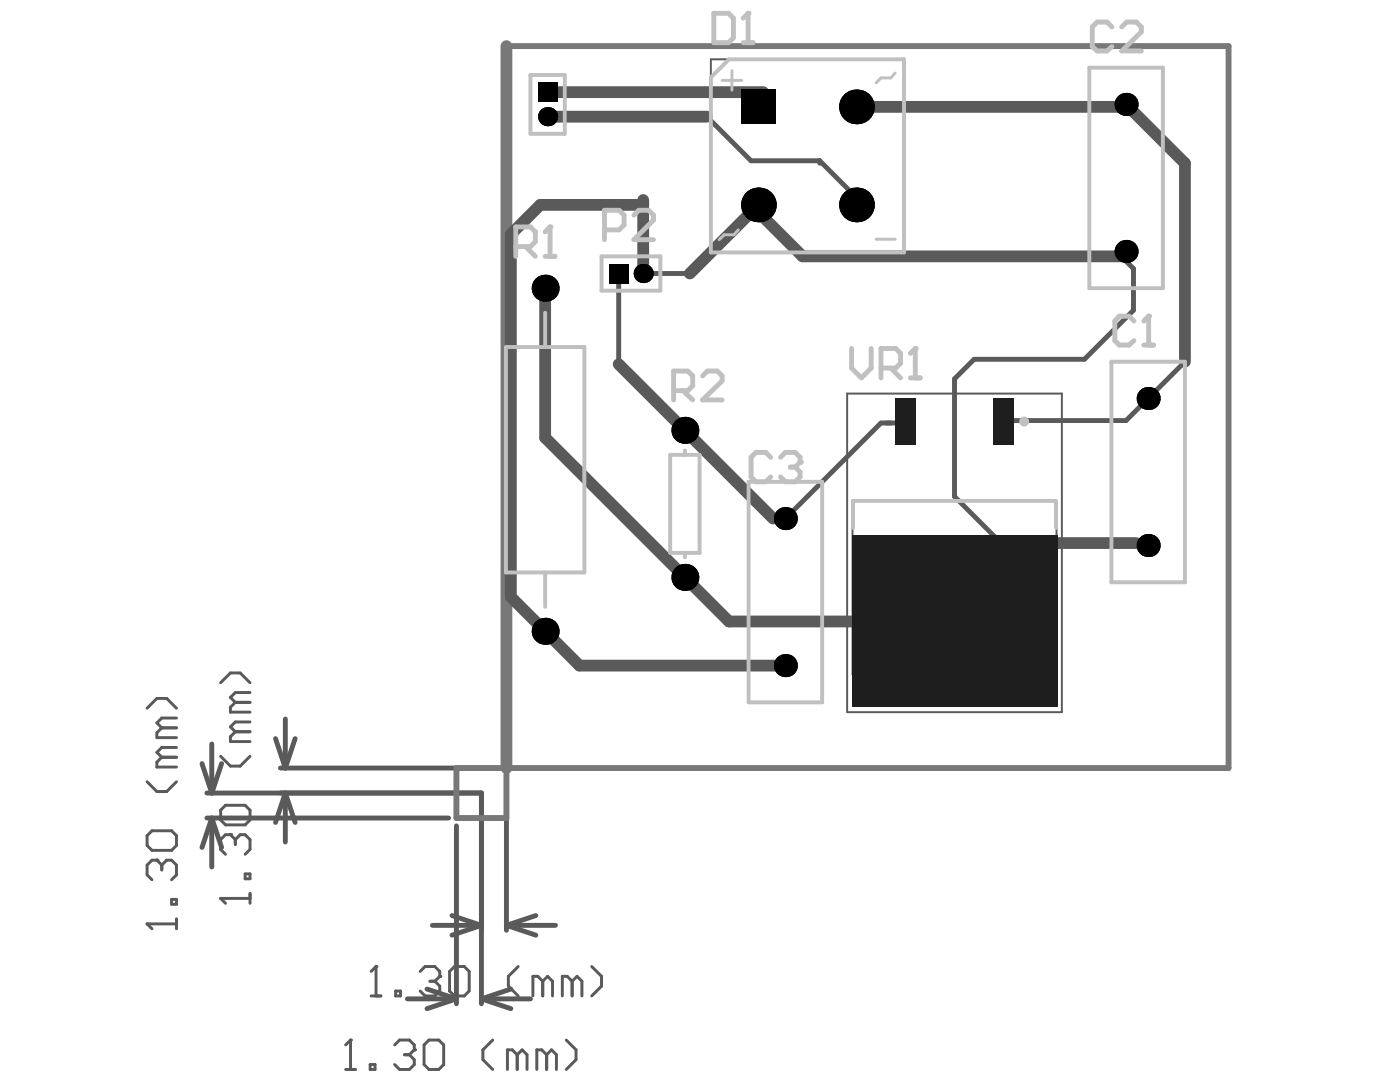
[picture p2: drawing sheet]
<svg xmlns="http://www.w3.org/2000/svg" width="279mm" height="216mm" viewBox="0 0 279 216" stroke-linecap="round" stroke-linejoin="round" font-family="sans-serif">
<path d="M141.9 11.8h38.5v38.6h-38.5zM169.1 78.5h42.8v63.6h-42.8zM170.1 100h40.7v34.6h-40.7zM188.5 110.3h4M190.5 108.4v3.9" fill="none" stroke="#5a5a5a" stroke-width=".39"/>
<g fill="none" stroke="#5a5a5a" stroke-width=".98">
<path d="M40.3 152.4l2 5.8M41.3 158.2h54.8v42.1M42.3 148.5v9.7M44.2 152.4l-1.9 5.8M55 147.4l1.9 5.9M56 153.3h42.9M56.9 158.2l2 5.9M56.9 158.2l-1.9 5.9M56.9 143.5v9.8M56.9 158.2v9.8M58.9 147.4l-2 5.9M101.1 154.8v30.8"/>
<path d="M41.3 163.2h48.2M42.3 163.2l1.9 5.9M42.3 163.2v9.8M42.3 163.2l-2 5.9M91.1 164.8v35.5M81.3 199.3h9.8M85.2 197.4l5.9 1.9M86.3 184.6h9.8M90.2 182.7l5.9 1.9M91.1 199.3l-5.9 2M96.1 199.3h9.8M96.1 199.3l5.8 2"/>
<path d="M96.1 184.6l-5.9 2M101.1 184.6h9.8M101.1 184.6l5.8 2M101.9 197.4l-5.8 1.9M106.9 182.7l-5.8 1.9"/>
</g>
<path d="M44 179.3h5.9M49.9 178.3v1.9" fill="none" stroke="#5a5a5a" stroke-width=".59"/>
<circle cx="44" cy="179.3" r=".29" fill="#5a5a5a"/>
<path d="M44 179.3l1 .9M46 166.6h-1l-1 .9v2l1 1M48.9 174.4h1v1h-1z" fill="none" stroke="#5a5a5a" stroke-width=".59"/>
<circle cx="46" cy="166.6" r=".29" fill="#5a5a5a"/>
<g fill="none" stroke="#5a5a5a" stroke-width=".59">
<path d="M44 136.2l2-1.9h1.9l2 1.9M49.9 138.2h-2.9l-1 1 1 .9M44 150.9l2 2h1.9l2-2M47 146l-1 1v1h3.9M47 140.1l-1 1v1h3.9M47 146h2.9M47 140.1h2.9M49.9 144.1h-2.9l-1 .9 1 1M44 161.7l1-1h3.9l1 1v1.9l-1 1h-3.9l-1-1zM46 166.6l1 .9M47 167.5v1M47 167.5l.9-.9h1l1 .9v2l-1 1"/>
<path d="M69 213.4h1.9M70 207.5v5.9"/>
</g>
<circle cx="70" cy="207.5" r=".29" fill="#5a5a5a"/>
<path d="M70 207.5l-1 1M73.9 212.4h.9v1h-.9zM78.8 208.5l.9-1h2l1 1v1" fill="none" stroke="#5a5a5a" stroke-width=".59"/>
<circle cx="82.7" cy="209.5" r=".29" fill="#5a5a5a"/>
<g fill="none" stroke="#5a5a5a" stroke-width=".59">
<path d="M74.1 198.7h1.9M75 192.9v5.8M80.7 210.5h1M81.7 210.5l1 .9v1l-1 1h-2l-.9-1M82.7 209.5l-1 1M84.6 208.5l1-1h2l.9 1v3.9l-.9 1h-2l-1-1zM98.3 207.5l-1.9 2v1.9l1.9 2M103.2 210.5l-1-1h-.9v3.9M103.2 210.5v2.9M103.2 210.5l1-1 1 1v2.9M109.1 210.5l-1-1h-1v3.9M109.1 210.5v2.9"/>
<path d="M109.1 210.5l1-1 .9 1v2.9M113 207.5l2 2v1.9l-2 2"/>
</g>
<circle cx="75" cy="192.9" r=".29" fill="#5a5a5a"/>
<path d="M75 192.9l-.9 .9M79 197.7h.9v1h-.9zM83.8 193.8l1-.9h2l1 .9v1" fill="none" stroke="#5a5a5a" stroke-width=".59"/>
<circle cx="87.8" cy="194.8" r=".29" fill="#5a5a5a"/>
<g fill="none" stroke="#5a5a5a" stroke-width=".59">
<path d="M29.4 184.4h5.8M35.2 183.4v1.9M85.8 195.8h1M86.8 195.8l1 1v.9l-1 1h-2l-1-1M87.8 194.8l-1 1M89.7 193.8l1-.9h2l.9 .9v3.9l-.9 1h-2l-1-1zM103.4 192.9l-1.9 1.9v2l1.9 1.9M108.3 195.8l-1-1h-.9v3.9M108.3 195.8v2.9M108.3 195.8l1-1 1 1v2.9M114.2 195.8l-1-1h-1v3.9M114.2 195.8v2.9"/>
<path d="M114.2 195.8l1-1 .9 1v2.9M118.1 192.9l2 1.9v2l-2 1.9"/>
</g>
<circle cx="29.4" cy="184.4" r=".29" fill="#5a5a5a"/>
<path d="M31.3 171.6h-1l-.9 1v2l.9 .9M34.2 179.5h1v.9h-1zM29.4 184.4l.9 .9" fill="none" stroke="#5a5a5a" stroke-width=".59"/>
<circle cx="31.3" cy="171.6" r=".29" fill="#5a5a5a"/>
<path d="M29.4 156l1.9 1.9h2l1.9-1.9M29.4 141.3l1.9-1.9h2l1.9 1.9M32.3 151.1l-1 1v1h3.9M32.3 145.2l-1 1v1h3.9M32.3 151.1h2.9M32.3 145.2h2.9M35.2 149.1h-2.9l-1 1 1 1M35.2 143.3h-2.9l-1 1 1 .9M29.4 166.7l.9-.9h3.9l1 .9v2l-1 1h-3.9l-.9-1zM31.3 171.6l1 1M32.3 172.6v1M32.3 172.6l1-1h.9l1 1v2l-1 .9" fill="none" stroke="#5a5a5a" stroke-width=".59"/>
<path d="M101.1 9.2h144.1v144.1h-154.1v9.9h10v-9.9" fill="none" stroke="#787878" stroke-width="1.2"/>
<path d="M101.1 9.2v144.1" fill="none" stroke="#787878" stroke-width="2.3"/>
<path d="M152.3 18.4l.5 .5M128.4 39.9l-1 1M141.1 23.3l8.8 8.8h13.7M163.6 32.1v.5M163.6 32.1l7.3 7.3v1.5M123.5 54.6v18.1M128.4 54.6h9.3M151.4 40.9v1.5M223.8 51.2l2.4 2.4v8.3l-9.8 9.8h-22l-3.9 3.9v23.5l9.8 9.8M236.5 72.2l-11.8 11.7h-24.4M180.2 84.4h-4.4l-19.1 19.1h-2.4M226.7 108.4l.5 .5" fill="none" stroke="#5a5a5a" stroke-width=".98"/>
<path d="M109.3 18.4h43M109.3 23.3h31.8M128.4 39.9v14.7M170.9 21.3h52.4M225.2 21.3l11.3 11.3v39.6M108.8 57.5v29.8l36.7 36.7h45M127.4 40.9h-19.6l-5.9 5.9v72.3l13.7 13.7h41.1M151.4 40.9l-13.7 13.7M151.4 42.4l8.8 8.8h63.6M123.5 72.7l30.8 30.8M199.8 108.4h26.9" fill="none" stroke="#5a5a5a" stroke-width="2.3"/>
<g fill="#000">
<path d="M107.3 16.4h3.9v3.9h-3.9z" fill-rule="evenodd"/>
<path d="M107.3 16.4h3.9v3.9h-3.9z" fill-rule="evenodd"/>
<path d="M147.9 17.9h6.9v6.8h-6.9z" fill-rule="evenodd"/>
<path d="M147.9 17.9h6.9v6.8h-6.9z" fill-rule="evenodd"/>
<path d="M121.5 52.6h3.9v3.9h-3.9z" fill-rule="evenodd"/>
<path d="M121.5 52.6h3.9v3.9h-3.9z" fill-rule="evenodd"/>
</g>
<g fill="#000">
<circle cx="109.3" cy="23.3" r="1.91"/>
<circle cx="170.9" cy="21.3" r="3.5"/>
<circle cx="224.7" cy="20.8" r="2.3"/>
<circle cx="108.8" cy="57.5" r="2.69"/>
<circle cx="128.4" cy="54.6" r="1.91"/>
<circle cx="151.4" cy="40.9" r="3.5"/>
<circle cx="170.9" cy="40.9" r="3.5"/>
<circle cx="224.7" cy="50.2" r="2.3"/>
<circle cx="229.1" cy="79.5" r="2.3"/>
<circle cx="136.7" cy="85.9" r="2.69"/>
<circle cx="136.7" cy="115.2" r="2.69"/>
<circle cx="156.7" cy="103.5" r="2.3"/>
<circle cx="229.1" cy="108.9" r="2.3"/>
<circle cx="108.8" cy="126" r="2.69"/>
<circle cx="156.7" cy="132.8" r="2.3"/>
</g>
<g fill="#1e1e1e">
<path d="M198.2 79.5h4.1v9.3h-4.1z" fill-rule="evenodd"/>
<path d="M178.7 79.5h4.1v9.3h-4.1z" fill-rule="evenodd"/>
<path d="M169.9 106.9h41.1v34.2h-41.1z" fill-rule="evenodd"/>
</g>
<g fill="none" stroke="#c0c0c0" stroke-width=".78">
<path d="M105.9 15h6.8v11.7h-6.8zM141.9 15.5l3.6-3.7h34.9v38.6h-38.5zM217.4 13.5h14.7v44h-14.7zM120.1 51.2h11.7v6.8h-11.7zM101 69.2h15.6v45h-15.6zM108.8 62.4v6.8M221.8 72.2h14.7v44h-14.7zM133.7 90.8h5.9v19.5h-5.9zM136.7 89.9v.9M149.4 96.1h14.7v44h-14.7zM108.8 114.2v6.9M136.7 110.3v.9"/>
<path d="M170.2 105.3v-5.3h40.5v5.3"/>
</g>
<path d="M144.1 16h3.9M146.1 14.1v3.9M178.7 14.6l-.9 1h-2l-1 .9M147.3 45.9l-.8 .9h-2l-1 1M174.8 47.7h3.9" fill="none" stroke="#c0c0c0" stroke-width=".59"/>
<path d="M102.9 49.2h3l.9-1v-1.9l-.9-1h-3v5.9M104.9 49.2l1.9 2M108.8 51.2h2M109.8 45.3v5.9" fill="none" stroke="#c0c0c0" stroke-width=".98"/>
<circle cx="109.8" cy="45.3" r=".49" fill="#c0c0c0"/>
<path d="M142.5 2.6h2.9l1 1v3.9l-1 1h-2.9zM148.3 8.5h2M149.3 2.6v5.9M109.8 45.3l-1 1M134.4 77.9h2.9l.9-.9v-2l-.9-1h-2.9v5.8M136.3 77.9l1.9 1.9M140.2 75l1-1h1.9l1 1v1l-3.9 3.8h3.9" fill="none" stroke="#c0c0c0" stroke-width=".98"/>
<circle cx="149.3" cy="2.6" r=".49" fill="#c0c0c0"/>
<path d="M149.3 2.6l-1 1M226.3 64.1l-1-1h-1.9l-.9 1v3.9l.9 .9h1.9l1-.9M228.3 68.9h1.9M229.2 63.1v5.8" fill="none" stroke="#c0c0c0" stroke-width=".98"/>
<circle cx="229.2" cy="63.1" r=".49" fill="#c0c0c0"/>
<path d="M169.9 69.5v4l2 1.9 2-1.9v-4M175.8 73.5h3l.9-1v-2l-.9-1h-3v5.9M177.8 73.5l1.9 1.9M181.7 75.4h1.9M182.7 69.5v5.9M229.2 63.1l-.9 1" fill="none" stroke="#c0c0c0" stroke-width=".98"/>
<circle cx="182.7" cy="69.5" r=".49" fill="#c0c0c0"/>
<path d="M182.7 69.5l-1 1M153.8 91.2l-1-.9h-1.9l-1 .9v4l1 .9h1.9l1-.9M155.8 91.2l.9-.9h2l1 .9v1" fill="none" stroke="#c0c0c0" stroke-width=".98"/>
<circle cx="159.7" cy="92.2" r=".49" fill="#c0c0c0"/>
<g fill="none" stroke="#c0c0c0" stroke-width=".98">
<path d="M221.9 5.4l-1-1h-1.9l-1 1v3.9l1 .9h1.9l1-.9M223.9 5.4l.9-1h2l1 1v1l-3.9 3.8h3.9M120.6 45.9h3l1-1v-2l-1-.9h-3v5.8M126.5 42.9l1-.9h1.9l1 .9v1l-3.9 3.9h3.9M157.7 93.2h1M158.7 93.2l1 1v1l-1 .9h-2l-.9-.9M159.7 92.2l-1 1"/>
<circle cx="204.4" cy="84.1" r=".49"/>
</g>
</svg>
